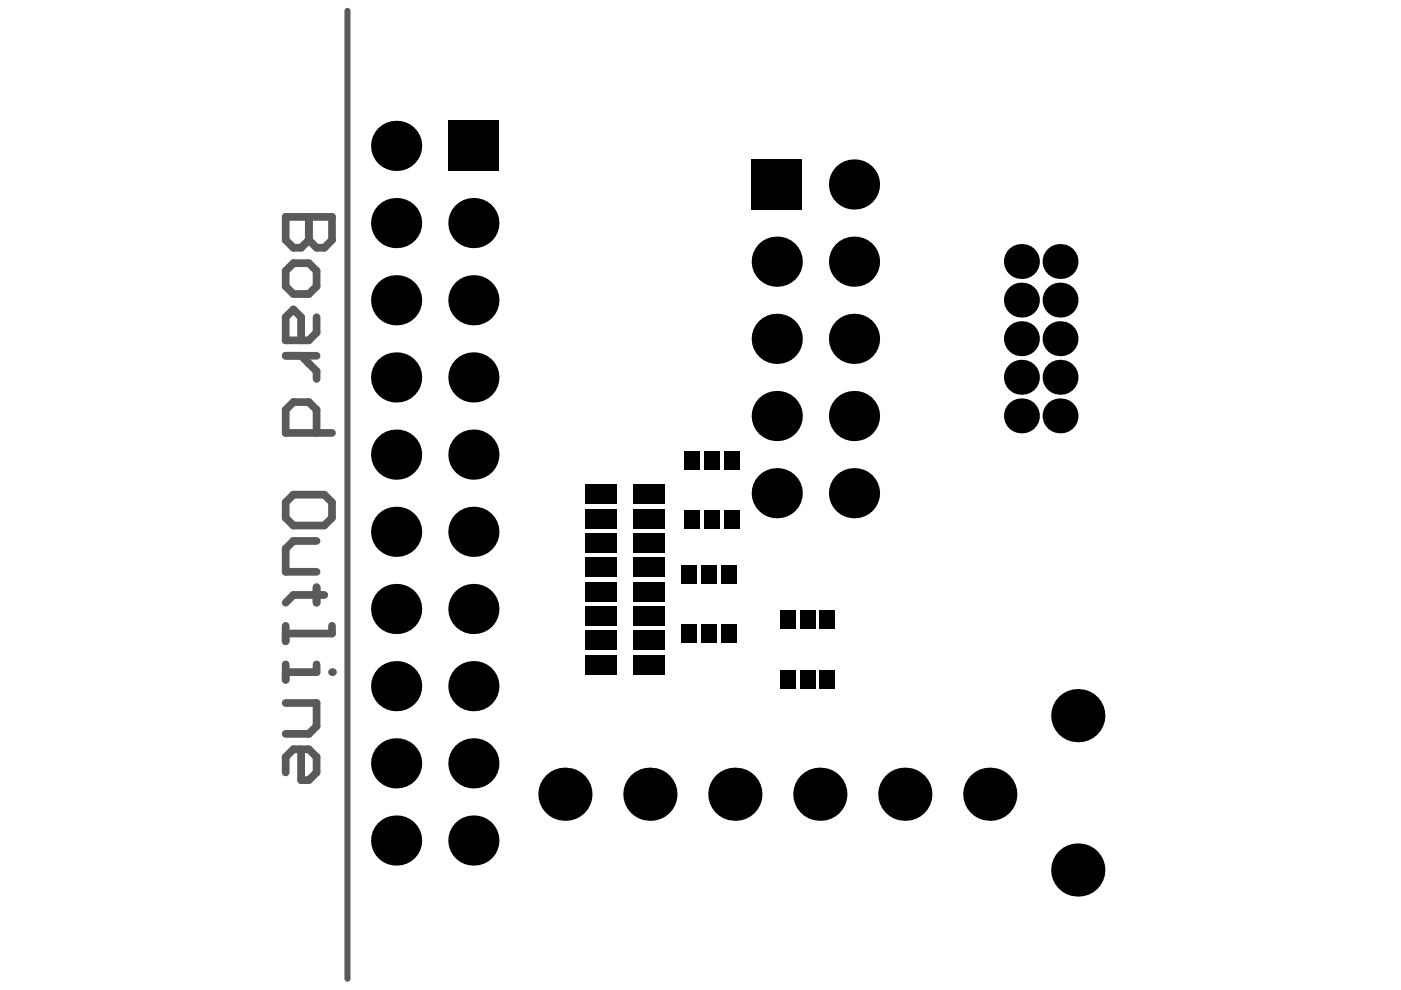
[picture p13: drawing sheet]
<svg xmlns="http://www.w3.org/2000/svg" width="297mm" height="210mm" viewBox="0 0 297 210" stroke-linecap="round" stroke-linejoin="round" font-family="sans-serif">
<g fill="#000">
<circle cx="84" cy="30.9" r="5.3"/>
<circle cx="181.1" cy="39.1" r="5.3"/>
<circle cx="84" cy="47.3" r="5.3"/>
<circle cx="100.4" cy="47.3" r="5.3"/>
<circle cx="164.7" cy="55.5" r="5.3"/>
<circle cx="181.1" cy="55.5" r="5.3"/>
<circle cx="216.6" cy="55.4" r="3.7"/>
<circle cx="224.8" cy="55.4" r="3.7"/>
<circle cx="84" cy="63.7" r="5.3"/>
<circle cx="100.4" cy="63.7" r="5.3"/>
<circle cx="164.7" cy="71.8" r="5.3"/>
<circle cx="181.1" cy="71.8" r="5.3"/>
<circle cx="216.6" cy="63.6" r="3.7"/>
<circle cx="216.6" cy="71.8" r="3.7"/>
<circle cx="216.6" cy="80" r="3.7"/>
<circle cx="224.8" cy="63.6" r="3.7"/>
<circle cx="224.8" cy="71.8" r="3.7"/>
<circle cx="224.8" cy="80" r="3.7"/>
<circle cx="84" cy="80" r="5.3"/>
<circle cx="84" cy="96.4" r="5.3"/>
<circle cx="100.4" cy="96.4" r="5.3"/>
<circle cx="100.4" cy="80" r="5.3"/>
<circle cx="164.7" cy="88.2" r="5.3"/>
<circle cx="181.1" cy="88.2" r="5.3"/>
<circle cx="216.6" cy="88.2" r="3.7"/>
<circle cx="224.8" cy="88.2" r="3.7"/>
<circle cx="84" cy="112.8" r="5.3"/>
<circle cx="100.4" cy="112.8" r="5.3"/>
<circle cx="164.7" cy="104.6" r="5.3"/>
<circle cx="181.1" cy="104.6" r="5.3"/>
<circle cx="84" cy="129.1" r="5.3"/>
<circle cx="100.4" cy="129.1" r="5.3"/>
<circle cx="84" cy="145.5" r="5.3"/>
<circle cx="100.4" cy="145.5" r="5.3"/>
<circle cx="228.5" cy="151.7" r="5.6"/>
<circle cx="84" cy="161.8" r="5.3"/>
<circle cx="84" cy="178.2" r="5.3"/>
<circle cx="100.4" cy="161.8" r="5.3"/>
<circle cx="100.4" cy="178.2" r="5.3"/>
<circle cx="119.8" cy="168.4" r="5.6"/>
<circle cx="137.8" cy="168.4" r="5.6"/>
<circle cx="155.8" cy="168.4" r="5.6"/>
<circle cx="173.8" cy="168.4" r="5.6"/>
<circle cx="191.8" cy="168.4" r="5.6"/>
<circle cx="209.9" cy="168.4" r="5.6"/>
<circle cx="228.5" cy="184.5" r="5.6"/>
</g>
<g fill="#000">
<path d="M95 25.6h10.7v10.6h-10.7z" fill-rule="evenodd"/>
<path d="M159.4 33.8h10.6v10.6h-10.6z" fill-rule="evenodd"/>
<path d="M145.1 95.6h3.2v3.9h-3.2z" fill-rule="evenodd"/>
<path d="M149.3 95.6h3.2v3.9h-3.2z" fill-rule="evenodd"/>
<path d="M153.5 95.6h3.2v3.9h-3.2z" fill-rule="evenodd"/>
<path d="M124 102.7h6.8v4.2h-6.8z" fill-rule="evenodd"/>
<path d="M124 107.9h6.8v4.2h-6.8z" fill-rule="evenodd"/>
<path d="M124 113h6.8v4.2h-6.8z" fill-rule="evenodd"/>
<path d="M134.3 102.7h6.8v4.2h-6.8z" fill-rule="evenodd"/>
<path d="M134.3 107.9h6.8v4.2h-6.8z" fill-rule="evenodd"/>
<path d="M134.3 113h6.8v4.2h-6.8z" fill-rule="evenodd"/>
<path d="M144.5 119.8h3.2v3.9h-3.2z" fill-rule="evenodd"/>
<path d="M145.1 108.2h3.2v3.9h-3.2z" fill-rule="evenodd"/>
<path d="M148.7 119.8h3.2v3.9h-3.2z" fill-rule="evenodd"/>
<path d="M149.3 108.2h3.2v3.9h-3.2z" fill-rule="evenodd"/>
<path d="M152.9 119.8h3.2v3.9h-3.2z" fill-rule="evenodd"/>
<path d="M153.5 108.2h3.2v3.9h-3.2z" fill-rule="evenodd"/>
<path d="M124 133.7h6.8v4.1h-6.8z" fill-rule="evenodd"/>
<path d="M124 118.2h6.8v4.2h-6.8z" fill-rule="evenodd"/>
<path d="M124 123.4h6.8v4.1h-6.8z" fill-rule="evenodd"/>
<path d="M124 128.5h6.8v4.2h-6.8z" fill-rule="evenodd"/>
<path d="M134.3 133.7h6.8v4.1h-6.8z" fill-rule="evenodd"/>
<path d="M134.3 118.2h6.8v4.2h-6.8z" fill-rule="evenodd"/>
<path d="M134.3 123.4h6.8v4.1h-6.8z" fill-rule="evenodd"/>
<path d="M134.3 128.5h6.8v4.2h-6.8z" fill-rule="evenodd"/>
<path d="M144.5 132.4h3.2v3.8h-3.2z" fill-rule="evenodd"/>
<path d="M148.7 132.4h3.2v3.8h-3.2z" fill-rule="evenodd"/>
<path d="M152.9 132.4h3.2v3.8h-3.2z" fill-rule="evenodd"/>
<path d="M165.4 129.5h3.3v3.8h-3.3z" fill-rule="evenodd"/>
<path d="M169.6 129.5h3.2v3.8h-3.2z" fill-rule="evenodd"/>
<path d="M173.8 129.5h3.2v3.8h-3.2z" fill-rule="evenodd"/>
<path d="M124 138.8h6.8v4.2h-6.8z" fill-rule="evenodd"/>
<path d="M134.3 138.8h6.8v4.2h-6.8z" fill-rule="evenodd"/>
<path d="M165.4 142h3.3v3.9h-3.3z" fill-rule="evenodd"/>
<path d="M169.6 142h3.2v3.9h-3.2z" fill-rule="evenodd"/>
<path d="M173.8 142h3.2v3.9h-3.2z" fill-rule="evenodd"/>
</g>
<path d="M73.7 2.3v205.2" fill="none" stroke="#5a5a5a" stroke-width="1.3"/>
<path d="M65.5 46v4.9l-1.7 1.6h-1.6l-1.6-1.6v-4.9h9.8" fill="none" stroke="#5a5a5a" stroke-width="1.6"/>
<circle cx="65.5" cy="46" r=".82" fill="#5a5a5a"/>
<g fill="none" stroke="#5a5a5a" stroke-width="1.6">
<path d="M60.6 57.4l1.6-1.6h3.3l1.6 1.6v3.3l-1.6 1.6h-3.3l-1.6-1.6zM65.5 46v4.9l1.6 1.6h1.7l1.6-1.6v-4.9M60.6 75.4h6.5M63.8 75.4l3.3 3.3v1.6M67.1 67.3v3.2l-1.6 1.7h-4.9v-4.9l1.6-1.7 1.6 1.7v4.9M67.1 91.8v-4.9l-1.6-1.7h-3.3l-1.6 1.7v4.9h9.8M60.6 106.5l1.6-1.6h6.6l1.6 1.6v3.3l-1.6 1.6h-6.6l-1.6-1.6zM67.1 114.7h-4.9l-1.6 1.6v4.9h6.5M60.6 132.7v3.3M67.1 124.5v3.3M68.8 126.1h-6.6l-1.6 1.7M70.4 132.7v1.6h-9.8"/>
<path d="M60.6 140.9v3.2M67.1 140.9v1.6h-6.5"/>
</g>
<circle cx="70.4" cy="142.5" r=".82" fill="#5a5a5a"/>
<path d="M60.6 149.1h6.5v4.9l-1.6 1.6h-4.9M63.8 158.9v6.5h1.7l1.6-1.6v-3.3l-1.6-1.6h-3.3l-1.6 1.6v3.3" fill="none" stroke="#5a5a5a" stroke-width="1.6"/>
</svg>
